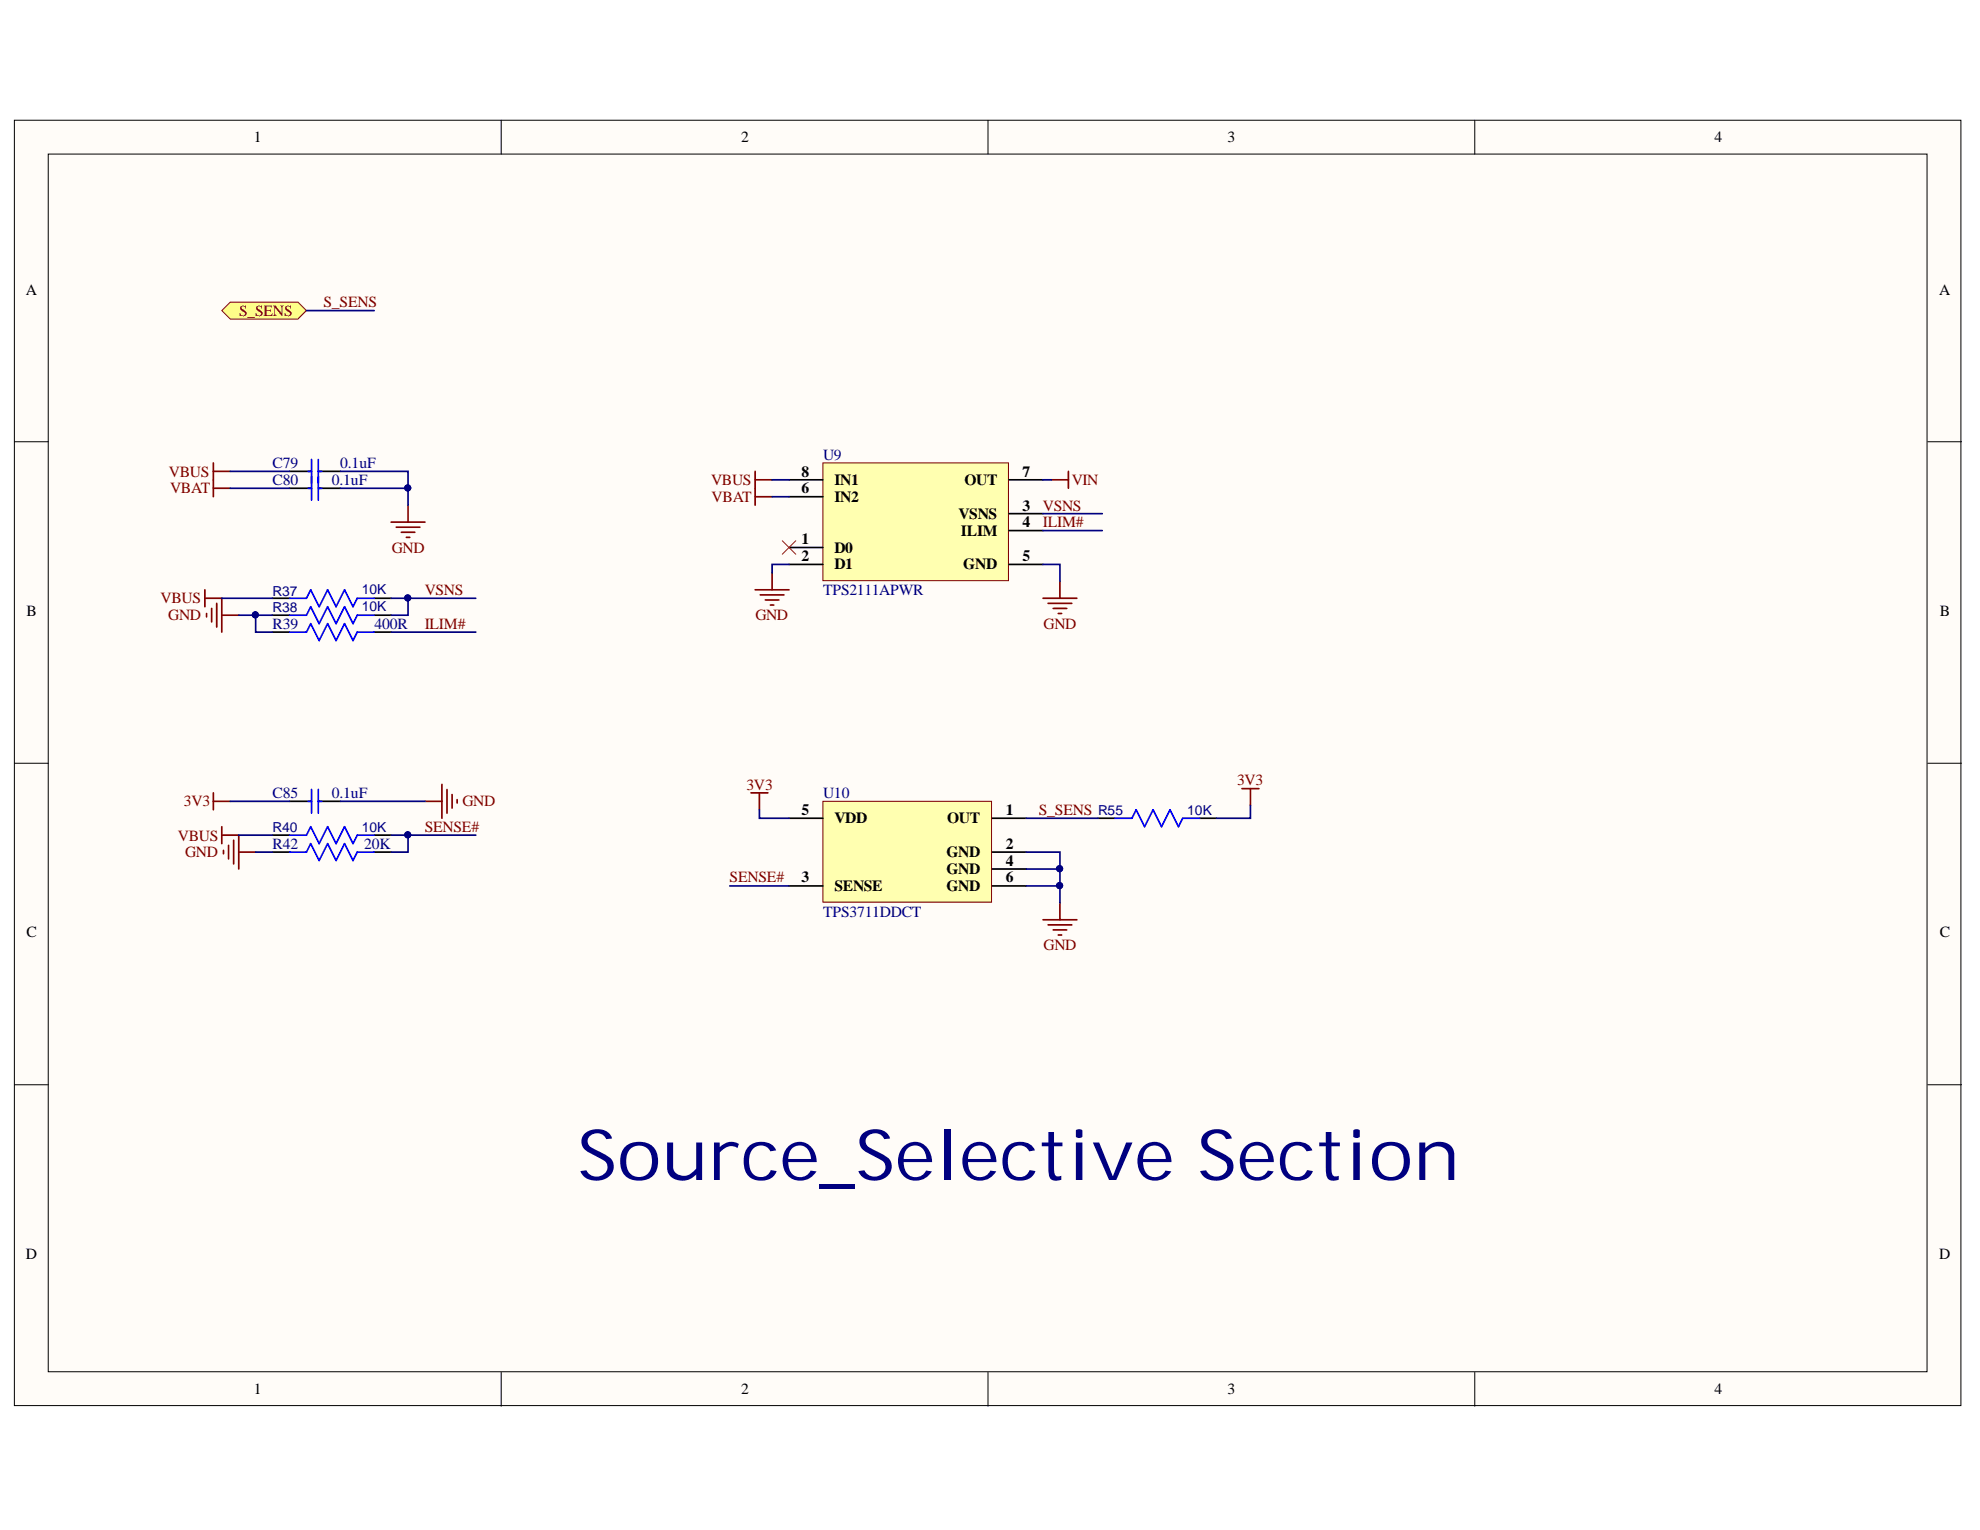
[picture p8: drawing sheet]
<svg xmlns="http://www.w3.org/2000/svg" width="279mm" height="216mm" viewBox="0 0 279 216" stroke-linecap="round" stroke-linejoin="round" font-family="sans-serif">
<defs><g id="words">
<text font-size="10" fill="#000080" x="81.5" y="166.5">Source_Selective Section</text>
<g font-size="2.2">
<text x="35.8" y="20.1">1</text>
<text x="104.6" y="20.1">2</text>
<text x="173.2" y="20.1">3</text>
<text x="241.9" y="20.1">4</text>
<text x="3.6" y="41.6">A</text>
<text x="273.6" y="41.6">A</text>
<text x="113.1" y="69.6">6</text>
<text x="113.1" y="67.2">8</text>
<text x="117.8" y="70.8">IN2</text>
<text x="117.8" y="68.4">IN1</text>
<text x="136.1" y="68.4">OUT</text>
<text x="144.3" y="67.2">7</text>
<text x="113.1" y="76.8">1</text>
<text x="117.8" y="78">D0</text>
<text x="135.3" y="73.2">VSNS</text>
<text x="135.6" y="75.6">ILIM</text>
<text x="144.3" y="72.1">3</text>
<text x="144.3" y="74.4">4</text>
<text x="113.1" y="79.2">2</text>
<text x="117.8" y="80.3">D1</text>
<text x="135.9" y="80.3">GND</text>
<text x="144.3" y="79.2">5</text>
<text x="3.7" y="86.9">B</text>
<text x="273.7" y="86.9">B</text>
<text x="113.1" y="115">5</text>
<text x="117.8" y="116.2">VDD</text>
<text x="133.6" y="116.2">OUT</text>
<text x="141.9" y="115">1</text>
<text x="141.9" y="119.8">2</text>
<text x="113.1" y="124.5">3</text>
<text x="117.8" y="125.7">SENSE</text>
<text x="133.6" y="121">GND</text>
<text x="133.6" y="123.3">GND</text>
<text x="133.6" y="125.7">GND</text>
<text x="141.9" y="122.2">4</text>
<text x="141.9" y="124.5">6</text>
<text x="3.7" y="132.3">C</text>
<text x="273.7" y="132.3">C</text>
<text x="3.6" y="177.7">D</text>
<text x="273.6" y="177.7">D</text>
<text x="35.8" y="196.8">1</text>
<text x="104.6" y="196.8">2</text>
<text x="173.2" y="196.8">3</text>
<text x="241.9" y="196.8">4</text>
</g>
<g font-size="2.2" fill="#800000">
<text x="33.7" y="44.6">S_SENS</text>
<text x="45.6" y="43.3">S_SENS</text>
<text x="23.8" y="67.2">VBUS</text>
<text x="24" y="69.6">VBAT</text>
<text x="100.3" y="68.4">VBUS</text>
<text x="100.4" y="70.8">VBAT</text>
<text x="151.2" y="68.4">VIN</text>
<text x="55.3" y="78">GND</text>
<text x="147.2" y="72.1">VSNS</text>
<text x="147.2" y="74.4">ILIM#</text>
<text x="59.9" y="84">VSNS</text>
<text x="22.7" y="85.2">VBUS</text>
<text x="23.8" y="87.5">GND</text>
<text x="59.9" y="88.7">ILIM#</text>
<text x="106.6" y="87.5">GND</text>
<text x="147.3" y="88.7">GND</text>
<text x="26" y="113.8">3V3</text>
<text x="65.3" y="113.8">GND</text>
<text x="105.3" y="111.4">3V3</text>
<text x="174.6" y="110.8">3V3</text>
<text x="25.1" y="118.6">VBUS</text>
<text x="59.9" y="117.4">SENSE#</text>
<text x="146.6" y="115">S_SENS</text>
<text x="26.1" y="121">GND</text>
<text x="103" y="124.5">SENSE#</text>
<text x="147.3" y="134.1">GND</text>
</g>
<g font-size="2.2" fill="#000080">
<text x="116.1" y="64.9">U9</text>
<text x="38.5" y="66.1">C79</text>
<text x="38.5" y="68.4">C80</text>
<text x="46.8" y="68.4">0.1uF</text>
<text x="48" y="66.1">0.1uF</text>
<text x="116.1" y="84">TPS2111APWR</text>
<text x="38.5" y="88.7">R39</text>
<text x="52.8" y="88.7">400R</text>
<text x="38.5" y="112.6">C85</text>
<text x="46.8" y="112.6">0.1uF</text>
<text x="116.1" y="112.6">U10</text>
<text x="38.5" y="119.8">R42</text>
<text x="51.4" y="119.8">20K</text>
<text x="116.1" y="129.3">TPS3711DDCT</text>
</g>
<g font-size="1.9" fill="#000080">
<text x="51.1" y="83.9">10K</text>
<text x="38.5" y="84.1">R37</text>
<text x="38.5" y="86.4">R38</text>
<text x="51.1" y="86.2">10K</text>
<text x="38.5" y="117.4">R40</text>
<text x="51.1" y="117.3">10K</text>
<text x="154.9" y="115.1">R55</text>
<text x="167.5" y="115">10K</text>
</g>
</g></defs>
<g fill="#fffcf8" stroke="#000" stroke-width=".14">
<path d="M2 17h274.7v181.3h-274.7z"/>
<path d="M6.8 21.7h265.1v171.9h-265.1z"/>
</g>
<path d="M70.7 17v4.7M139.4 17v4.7M208.1 17v4.7M2 62.3h4.8M272 62.3h4.8M2 107.7h4.8M272 107.7h4.8M2 153.1h4.8M272 153.1h4.8M70.7 193.7v4.7M139.4 193.7v4.7M208.1 193.7v4.7" fill="none" stroke="#000" stroke-width=".14"/>
<path d="M116.1 65.3h26.2v16.6h-26.2z" fill="#ffffb0" stroke="#800000" stroke-width=".14"/>
<path d="M111.3 77.3h4.8M111.3 79.6h4.8M111.3 70.1h4.8M111.3 67.7h4.8M142.4 79.6h4.8M142.4 72.5h4.8M142.4 74.9h4.8M142.4 67.7h4.8M38.5 84.4h2.4M38.5 86.8h2.4M52.8 84.4h2.4M52.8 86.8h2.4" fill="none" stroke="#000" stroke-width=".24"/>
<g fill="none" stroke="#800000" stroke-width=".24">
<path d="M30.1 65.3v4.8M30.1 66.5h2.4M30.1 68.9h2.4M55.2 73.7h4.8M55.9 74.4h3.4M56.6 75.1h1.9M57.3 75.8h.5M57.6 71.3v2.4M106.6 66.5v4.8M106.6 67.7h2.4M106.6 70.1h2.4M148.4 67.7h2.4"/>
<path d="M150.8 66.5v2.4M28.9 84.4h2.4v4.8M28.9 83.2v2.4M29.1 86.6v.4M29.9 85.9v1.9M30.6 85.1v3.4M31.3 86.8h2.4M106.6 83.2h4.7M107.3 83.9h3.3M108 84.7h1.9M108.7 85.4h.5M109 80.8v2.4"/>
<path d="M147.2 84.4h4.8M147.9 85.1h3.3M148.6 85.9h1.9M149.3 86.6h.5M149.6 82v2.4"/>
</g>
<path d="M110.4 76.3l1.9 1.9M112.3 76.3l-1.9 1.9" fill="none" stroke="#f00" stroke-width=".14"/>
<path d="M40.9 84.4h2.3l.6-1.2 1.2 2.4 1.2-2.4 1.2 2.4 1.2-2.4 1.2 2.4 .6-1.2h2.4M40.9 86.8h2.3l.6-1.2 1.2 2.4 1.2-2.4 1.2 2.4 1.2-2.4 1.2 2.4 .6-1.2h2.4" fill="none" stroke="#00f" stroke-width=".24"/>
<path d="M116.1 113.1h23.8v14.2h-23.8z" fill="#ffffb0" stroke="#800000" stroke-width=".14"/>
<path d="M38.5 89.2h2.4M52.8 89.2h2.4M38.5 117.9h2.4M52.8 117.9h2.4M111.3 115.5h4.8M140 115.5h4.8M111.3 125h4.8M140 120.2h4.8M140 125h4.8M140 122.6h4.8" fill="none" stroke="#000" stroke-width=".24"/>
<path d="M40.9 89.2h2.3l.6-1.2 1.2 2.4 1.2-2.4 1.2 2.4 1.2-2.4 1.2 2.4 .6-1.2h2.4M40.9 117.9h2.3l.6-1.2 1.2 2.3 1.2-2.3 1.2 2.3 1.2-2.3 1.2 2.3 .6-1.1h2.4" fill="none" stroke="#00f" stroke-width=".24"/>
<g fill="none" stroke="#800000" stroke-width=".24">
<path d="M30.1 111.9v2.4M30.1 113.1h2.4M31.3 116.7v2.3M31.3 117.9h2.4M60 113.1h2.4M62.4 110.7v4.8M63.1 111.4v3.3M63.8 112.1v1.9M64.5 112.8v.5M106 111.9h2.4M107.2 111.9v2.4M147.2 129.8h4.8"/>
<path d="M147.9 130.5h3.3M148.6 131.2h1.9M149.3 131.9h.5M149.6 127.4v2.4"/>
</g>
<path d="M31.3 43.8l1.2-1.2h9.6l1.1 1.2-1.1 1.2h-9.6z" fill-rule="evenodd" fill="#ffff80" stroke="#800000" stroke-width=".14"/>
<path d="M40.9 66.5h3.1M40.9 68.9h3.1M44.9 66.5h3.1M44.9 68.9h3.1M40.9 113.1h3.1M44.9 113.1h3.1M154.9 115.5h2.4M169.3 115.5h2.4M38.5 120.2h2.4M52.8 120.2h2.4" fill="none" stroke="#000" stroke-width=".24"/>
<path d="M43.5 66.5h.5M43.5 68.9h.5M44 64.8v5.8M44.9 64.8v5.8M44.9 66.5h.5M44.9 68.9h.5M43.5 113.1h.5M44 111.4v3.3M44.9 111.4v3.3M44.9 113.1h.5M157.3 115.5h2.4l.6-1.2 1.2 2.4 1.2-2.4 1.2 2.4 1.2-2.4 1.2 2.4 .6-1.2h2.4M40.9 120.2h2.3l.6-1.2 1.2 2.4 1.2-2.4 1.2 2.4 1.2-2.4 1.2 2.4 .6-1.2h2.4" fill="none" stroke="#00f" stroke-width=".24"/>
<path d="M32.3 119.3v1.9M33 118.6v3.3M33.7 117.9v4.7M175.3 111.3h2.3M176.4 111.3v2.4M31.5 120v.5M33.7 120.2h2.4" fill="none" stroke="#800000" stroke-width=".24"/>
<g fill="none" stroke="#000080" stroke-width=".24">
<path d="M43.2 43.8h9.6M32.5 68.9h8.4M32.5 66.5h8.4M48 66.5h9.6v4.8M48 68.9h9.6M109 70.1h2.3M109 67.7h2.3M111.3 79.6h-2.3v1.2M147.2 79.6h2.4v2.4M147.2 67.7h1.2M147.2 74.9h8.3M147.2 72.5h8.3"/>
<path d="M31.3 84.4h7.2M33.7 86.8h2.4M38.5 86.8h-2.4v2.4h2.4M55.2 84.4h2.4v2.4h-2.4M55.2 89.2h11.9M57.6 84.4h9.5M32.5 113.1h8.4M33.7 117.9h4.8M48 113.1h12M55.2 117.9h2.4v2.3h-2.4M57.6 117.9h9.5M107.2 114.3v1.2h4.1"/>
<path d="M144.8 115.5h10.1M176.4 113.7v1.8h-4.7M36.1 120.2h2.4M103 125h8.3M144.8 120.2h4.8v4.8h-4.8M144.8 122.6h4.8M149.6 125v2.4"/>
</g>
<g fill="#000080" stroke="#000080" stroke-width=".14">
<circle cx="36" cy="86.8" r=".43"/>
<circle cx="57.5" cy="68.9" r=".43"/>
<circle cx="57.5" cy="117.8" r=".43"/>
<circle cx="57.5" cy="84.4" r=".43"/>
<circle cx="149.5" cy="122.6" r=".43"/>
<circle cx="149.5" cy="125" r=".43"/>
</g>
<use href="#words"/>
</svg>
